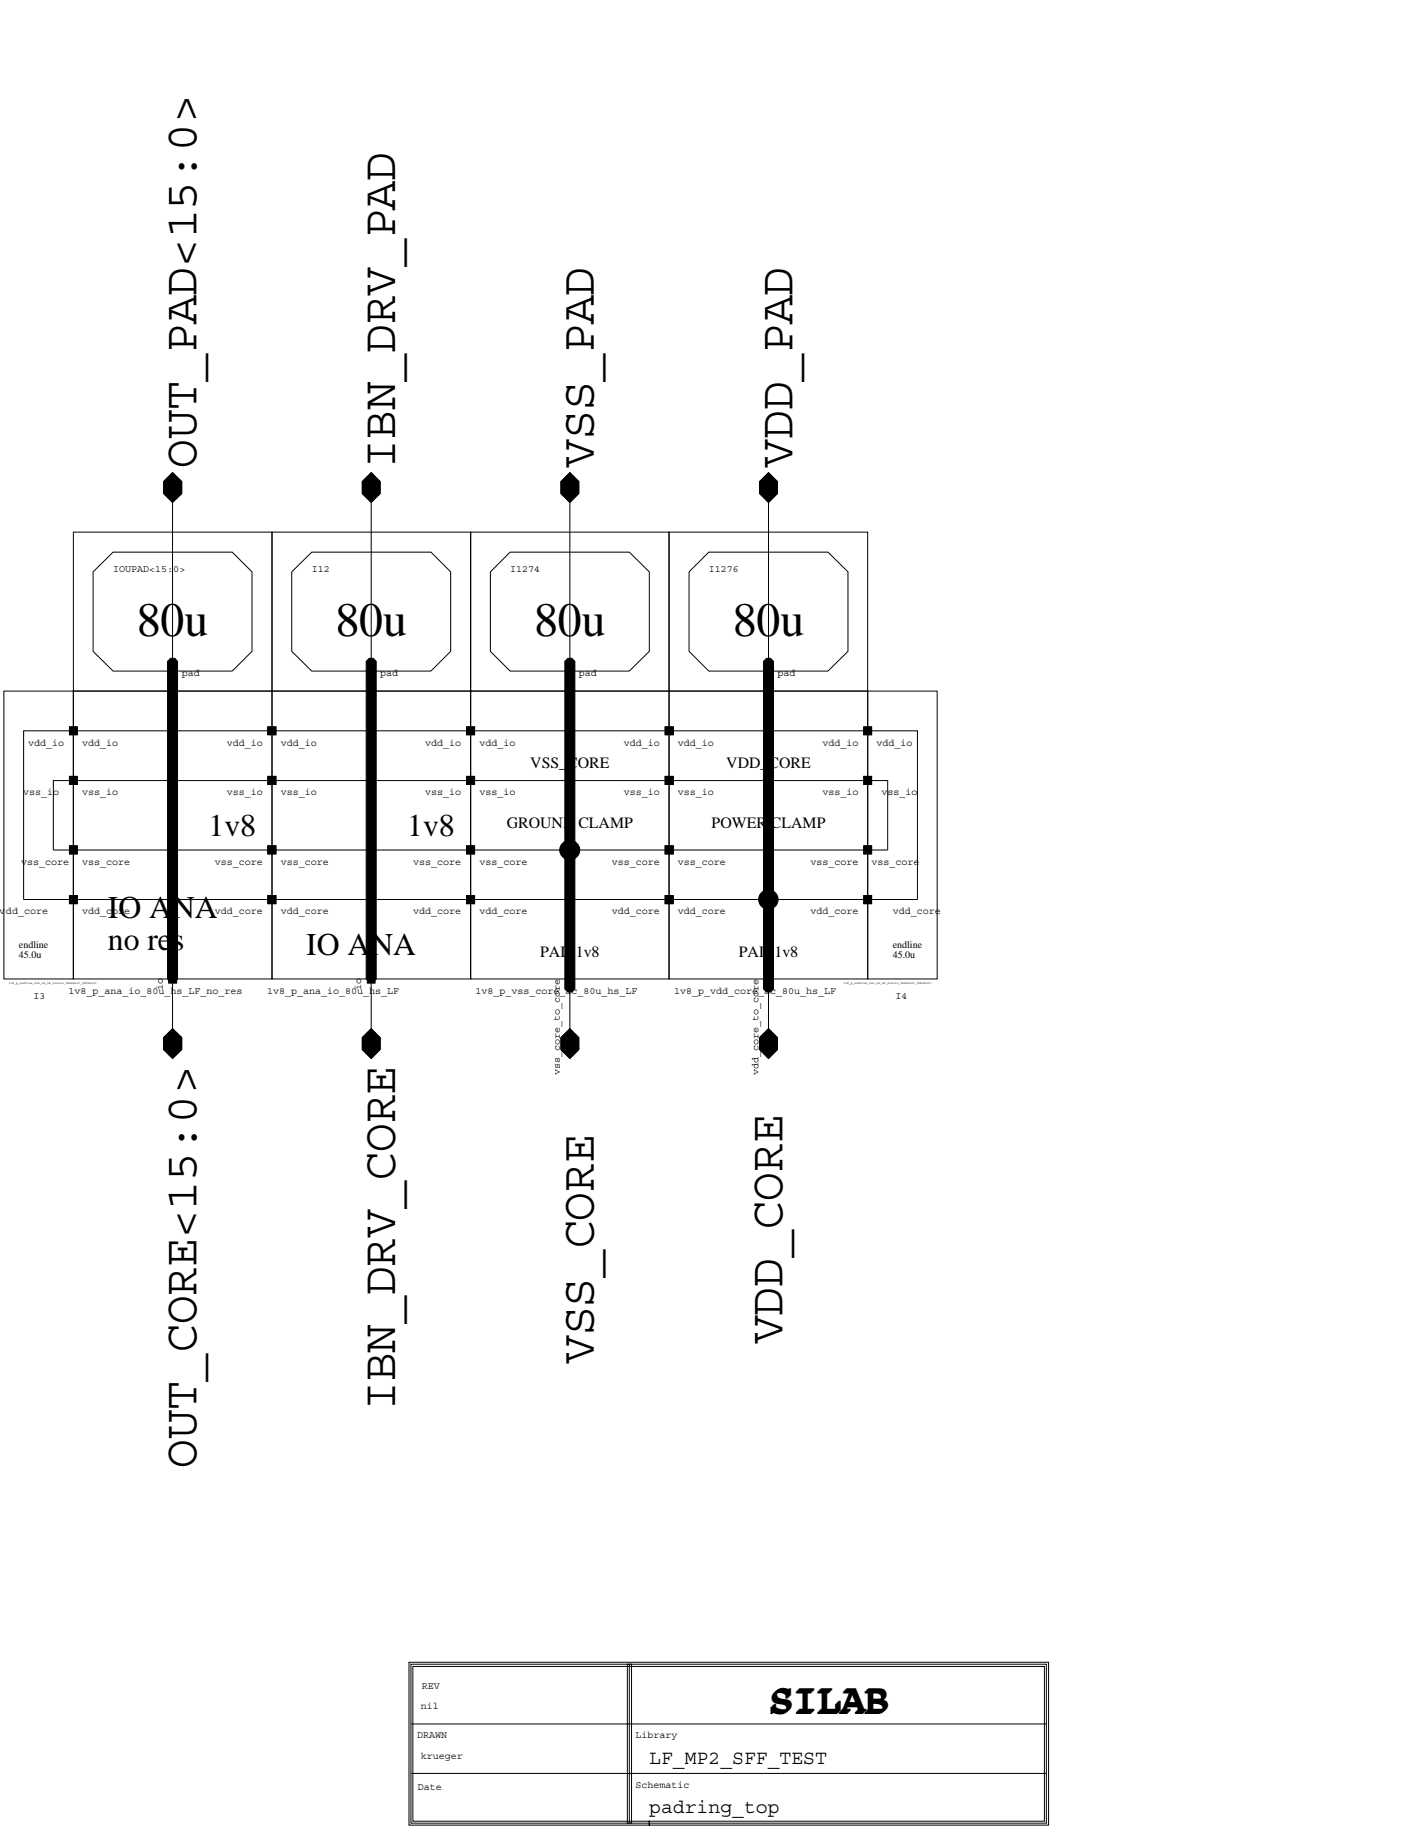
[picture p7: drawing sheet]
<svg xmlns="http://www.w3.org/2000/svg" width="216mm" height="279mm" viewBox="0 0 216 279" stroke-linecap="round" stroke-linejoin="round" font-family="sans-serif">
<defs><g id="words">
<g font-size="7.3">
<text x="29.9" y="71.2" transform="rotate(-90 29.9 71.2)">OUT_PAD&lt;15:0&gt;</text>
<text x="60.2" y="71.2" transform="rotate(-90 60.2 71.2)">IBN_DRV_PAD</text>
<text x="90.5" y="71.2" transform="rotate(-90 90.5 71.2)">VSS_PAD</text>
<text x="120.7" y="71.2" transform="rotate(-90 120.7 71.2)">VDD_PAD</text>
<text x="20.8" y="96.8">80u</text>
<text x="51.1" y="96.8">80u</text>
<text x="81.4" y="96.8">80u</text>
<text x="111.6" y="96.8">80u</text>
<text x="90.5" y="207.8" transform="rotate(-90 90.5 207.8)">VSS_CORE</text>
<text x="119.2" y="204.8" transform="rotate(-90 119.2 204.8)">VDD_CORE</text>
<text x="60.2" y="214.8" transform="rotate(-90 60.2 214.8)">IBN_DRV_CORE</text>
<text x="29.9" y="223.6" transform="rotate(-90 29.9 223.6)">OUT_CORE&lt;15:0&gt;</text>
</g>
<g font-size="6.1">
<text x="117" y="261.1">SILAB</text>
<text x="117.5" y="260.7">SILAB</text>
</g>
<g font-size="4.8">
<text x="31.8" y="127.4">1v8</text>
<text x="62" y="127.4">1v8</text>
<text x="16.4" y="139.9">IO ANA</text>
<text x="16.4" y="144.7">no res</text>
<text x="46.7" y="145.5">IO ANA</text>
</g>
<g font-size="3">
<text x="98.9" y="268.7">LF_MP2_SFF_TEST</text>
<text x="98.9" y="276.2">padring_top</text>
</g>
<g font-size="2.4">
<text x="80.8" y="117.1">VSS_CORE</text>
<text x="110.7" y="117.1">VDD_CORE</text>
<text x="77.2" y="126.2">GROUND CLAMP</text>
<text x="108.4" y="126.2">POWER CLAMP</text>
<text x="82.3" y="145.8">PAD 1v8</text>
<text x="112.6" y="145.8">PAD 1v8</text>
</g>
<g font-size="1.5">
<text x="17.2" y="87.1">IOUPAD&lt;15:0&gt;</text>
<text x="47.5" y="87.1">I12</text>
<text x="77.7" y="87.1">I1274</text>
<text x="108" y="87.1">I1276</text>
<text x="27.7" y="103">pad</text>
<text x="57.9" y="103">pad</text>
<text x="88.2" y="103">pad</text>
<text x="118.4" y="103">pad</text>
<text x="4.3" y="113.6">vdd_io</text>
<text x="12.5" y="113.6">vdd_io</text>
<text x="34.6" y="113.6">vdd_io</text>
<text x="42.8" y="113.6">vdd_io</text>
<text x="64.8" y="113.6">vdd_io</text>
<text x="73.1" y="113.6">vdd_io</text>
<text x="95.1" y="113.6">vdd_io</text>
<text x="103.3" y="113.6">vdd_io</text>
<text x="125.3" y="113.6">vdd_io</text>
<text x="133.6" y="113.6">vdd_io</text>
<text x="3.5" y="121.2">vss_io</text>
<text x="12.5" y="121.2">vss_io</text>
<text x="34.6" y="121.2">vss_io</text>
<text x="42.8" y="121.2">vss_io</text>
<text x="64.8" y="121.2">vss_io</text>
<text x="73.1" y="121.2">vss_io</text>
<text x="95.1" y="121.2">vss_io</text>
<text x="103.3" y="121.2">vss_io</text>
<text x="125.3" y="121.2">vss_io</text>
<text x="134.3" y="121.2">vss_io</text>
<text x="3.2" y="131.7">vss_core</text>
<text x="12.5" y="131.7">vss_core</text>
<text x="32.7" y="131.7">vss_core</text>
<text x="42.8" y="131.7">vss_core</text>
<text x="62.9" y="131.7">vss_core</text>
<text x="73.1" y="131.7">vss_core</text>
<text x="93.2" y="131.7">vss_core</text>
<text x="103.3" y="131.7">vss_core</text>
<text x="123.5" y="131.7">vss_core</text>
<text x="132.8" y="131.7">vss_core</text>
<text x="0" y="139.3">vdd_core</text>
<text x="12.5" y="139.3">vdd_core</text>
<text x="32.7" y="139.3">vdd_core</text>
<text x="42.8" y="139.3">vdd_core</text>
<text x="62.9" y="139.3">vdd_core</text>
<text x="73.1" y="139.3">vdd_core</text>
<text x="93.2" y="139.3">vdd_core</text>
<text x="103.3" y="139.3">vdd_core</text>
<text x="123.5" y="139.3">vdd_core</text>
<text x="136.1" y="139.3">vdd_core</text>
<text x="2.9" y="144.5">endline</text>
<text x="2.9" y="146">45.0u</text>
<text x="136" y="144.5">endline</text>
<text x="136" y="146">45.0u</text>
<text x="5.1" y="152.2">I3</text>
<text x="10.4" y="151.4">1v8_p_ana_io_80u_hs_LF_no_res</text>
<text x="24.8" y="150.9" transform="rotate(-90 24.8 150.9)">io</text>
<text x="40.7" y="151.4">1v8_p_ana_io_80u_hs_LF</text>
<text x="55" y="150.9" transform="rotate(-90 55 150.9)">io</text>
<text x="72.4" y="151.4">1v8_p_vss_core_ac_80u_hs_LF</text>
<text x="102.7" y="151.4">1v8_p_vdd_core_ac_80u_hs_LF</text>
<text x="136.4" y="152.2">I4</text>
<text x="85.3" y="163.7" transform="rotate(-90 85.3 163.7)">vss_core_to_core</text>
<text x="115.6" y="163.7" transform="rotate(-90 115.6 163.7)">vdd_core_to_core</text>
<text x="64.3" y="257.3">REV</text>
<text x="64.1" y="260.3">nil</text>
<text x="63.5" y="264.8">DRAWN</text>
<text x="64.1" y="267.9">krueger</text>
<text x="96.8" y="264.8">Library</text>
<text x="63.7" y="272.8">Date</text>
<text x="96.8" y="272.3">Schematic</text>
</g>
<g font-size=".5">
<text x="1.4" y="149.9">1v8_p_endline_45u_hs_LF_4rails_VSSshort_VDDshort</text>
<text x="128.5" y="149.9">1v8_p_endline_45u_hs_LF_4rails_VSSshort_VDDshort</text>
</g>
</g></defs>
<g fill="none" stroke="#000" stroke-width=".15">
<path d="M26.3 72l1.4 1.4v1.8l-1.4 1.3-1.4-1.3v-1.8zM26.3 72v84.7M56.6 72l1.3 1.4v1.8l-1.3 1.3-1.4-1.3v-1.8zM56.6 72v84.7M86.8 72l1.4 1.4v1.8l-1.4 1.3-1.3-1.3v-1.8zM86.8 76.5v80.2M117.1 72l1.3 1.4v1.8l-1.3 1.3-1.4-1.3v-1.8zM117.1 76.5v84.7M11.2 81.1h30.2v24.2h-30.2zM14.2 87.1l3-3h18.2l3 3v12.1l-3 3h-18.2l-3-3zM41.4 81.1h30.3v24.2h-30.3zM44.5 87.1l3-3h18.2l3 3v12.1l-3 3h-18.2l-3-3z"/>
<path d="M71.7 81.1h30.2v24.2h-30.2zM74.7 87.1l3-3h18.2l3 3v12.1l-3 3h-18.2l-3-3zM101.9 81.1h30.3v24.2h-30.3zM108 84.1h18.2l3 3v12.1l-3 3h-18.2l-3-3v-12.1zM.6 105.3h10.6v43.8h-10.6zM3.6 111.3h136.2v25.7h-136.2zM8.1 118.9h127.2v10.6h-127.2zM11.2 105.3h30.2v43.8h-30.2zM41.4 105.3h30.3v43.8h-30.3zM71.7 105.3h30.2v43.8h-30.2zM101.9 105.3h30.3v43.8h-30.3zM132.2 105.3h10.6v43.8h-10.6z"/>
<path d="M26.3 156.7l1.4 1.4v1.8l-1.4 1.3-1.4-1.3v-1.8zM56.6 156.7l1.3 1.4v1.8l-1.3 1.3-1.4-1.3v-1.8zM86.8 156.7l1.4 1.4v1.8l-1.4 1.3-1.3-1.3v-1.8zM117.1 156.7l1.3 1.4v1.8l-1.3 1.3-1.4-1.3v-1.8zM62.3 253.2h97.5v24.8h-60.9v-.5h60.2v-23.6h-96.2v23.6h36v.5h-36.6zM62.6 253.5h96.8v24.2h-96.8zM95.6 253.5h.6v24.2h-.6zM95.9 253.5v24.2M62.6 270.2h96.8M62.6 262.6h96.8"/>
</g>
<g fill="#000" stroke="#000" stroke-width=".15">
<path d="M26.3 72l1.4 1.4v1.8l-1.4 1.3-1.4-1.3v-1.8zM56.6 72l1.3 1.4v1.8l-1.3 1.3-1.4-1.3v-1.8zM86.8 72l1.4 1.4v1.8l-1.4 1.3-1.3-1.3v-1.8zM117.1 72l1.3 1.4v1.8l-1.3 1.3-1.4-1.3v-1.8zM10.6 118.3h1.2v1.2h-1.2zM10.6 110.7h1.2v1.2h-1.2zM25.7 101.6h1.2v1.3h-1.2zM40.8 118.3h1.2v1.2h-1.2zM40.8 110.7h1.2v1.2h-1.2zM56 101.6h1.1v1.3h-1.1zM71.1 118.3h1.2v1.2h-1.2zM71.1 110.7h1.2v1.2h-1.2z"/>
<path d="M86.2 101.6h1.2v1.3h-1.2zM101.3 118.3h1.3v1.2h-1.3zM101.3 110.7h1.3v1.2h-1.3zM116.5 101.6h1.2v1.3h-1.2zM131.6 118.3h1.2v1.2h-1.2zM131.6 110.7h1.2v1.2h-1.2zM10.6 136.4h1.2v1.3h-1.2zM10.6 128.9h1.2v1.2h-1.2zM40.8 136.4h1.2v1.3h-1.2zM40.8 128.9h1.2v1.2h-1.2zM71.1 136.4h1.2v1.3h-1.2zM71.1 128.9h1.2v1.2h-1.2z"/>
<path d="M101.3 136.4h1.3v1.3h-1.3zM101.3 128.9h1.3v1.2h-1.3zM131.6 136.4h1.2v1.3h-1.2zM131.6 128.9h1.2v1.2h-1.2zM25.7 148.5h1.2v1.3h-1.2zM26.3 156.7l1.4 1.4v1.8l-1.4 1.3-1.4-1.3v-1.8zM25.5 100.8l.5-.5h.6l.5 .5v48.3l-.5 .5h-.6l-.5-.5zM56 148.5h1.1v1.3h-1.1zM55.2 158.1l1.4-1.4 1.3 1.4v1.8l-1.3 1.3-1.4-1.3zM55.8 100.8l.5-.5h.6l.4 .5v48.3l-.4 .5h-.6l-.5-.5zM86.2 148.5h1.2v1.3h-1.2zM86.8 156.7l1.4 1.4v1.8l-1.4 1.3-1.3-1.3v-1.8z"/>
<path d="M86.5 100.3h.6l.5 .5v49.9l-.5 .4h-.6l-.4-.4v-49.9zM116.5 148.5h1.2v1.3h-1.2zM115.7 158.1l1.4-1.4 1.3 1.4v1.8l-1.3 1.3-1.4-1.3zM116.8 100.3h.6l.5 .5v49.9l-.5 .4h-.6l-.5-.4v-49.9z"/>
<circle cx="86.8" cy="129.5" r="1.5"/>
<circle cx="117.1" cy="137" r="1.48"/>
</g>
<use href="#words"/>
</svg>
